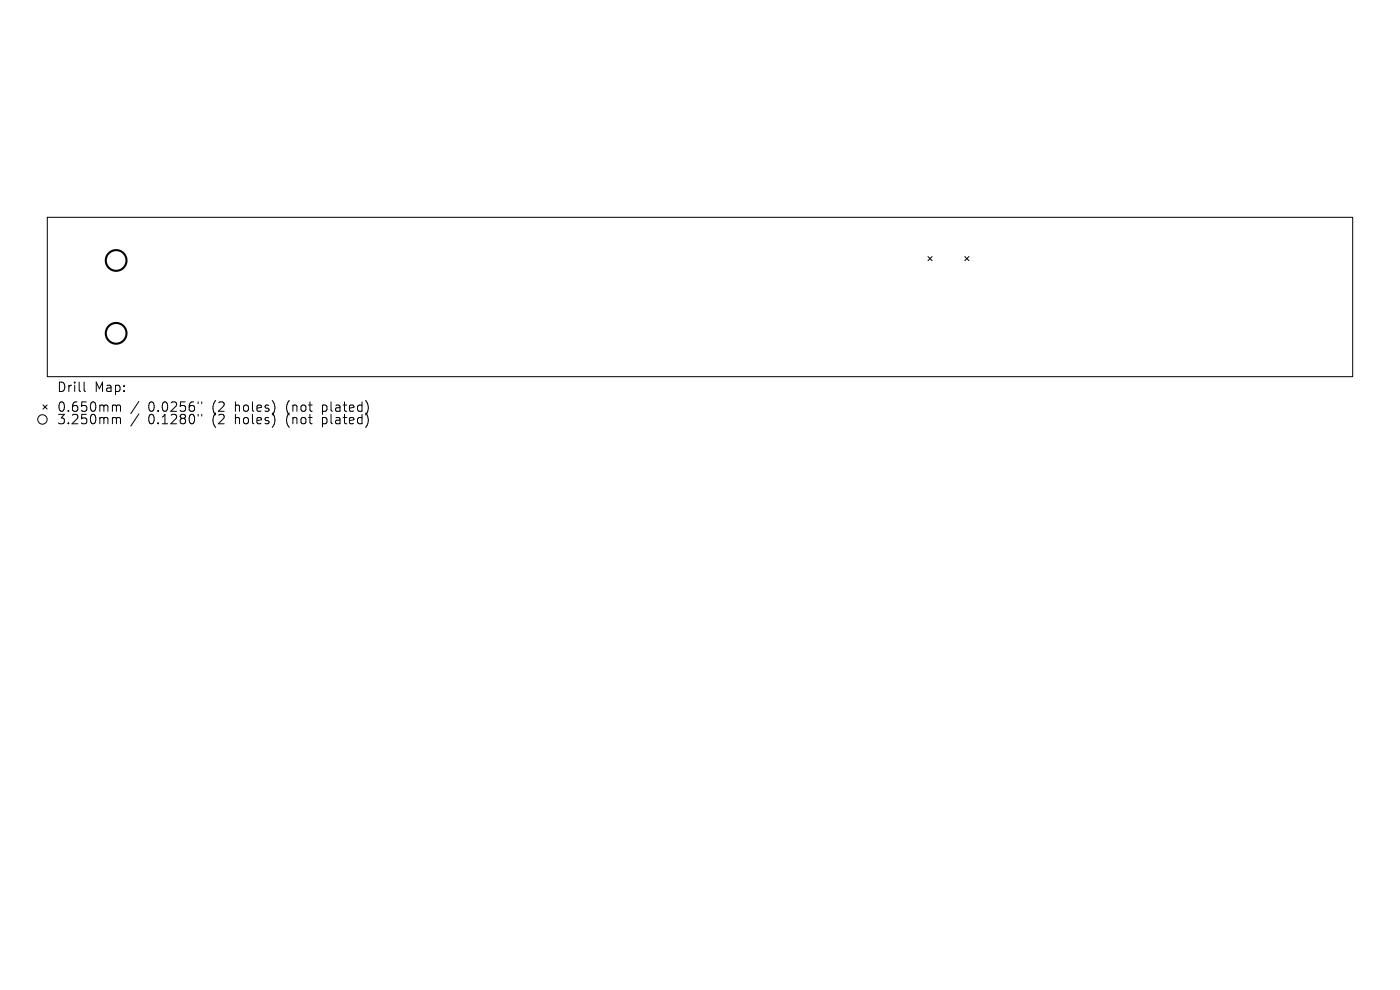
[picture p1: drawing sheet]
<svg xmlns="http://www.w3.org/2000/svg" width="297mm" height="210mm" viewBox="0 0 297 210" stroke-linecap="round" stroke-linejoin="round" font-family="sans-serif">
<defs><g id="words">
<g font-size="2.8">
<text x="12" y="83.4">Drill</text>
<text x="20" y="83.4">Map:</text>
<text x="12" y="87.6">0.650mm</text>
<text x="31.4" y="87.6">0.0256&quot;</text>
<text x="45.2" y="87.6">(2</text>
<text x="50.1" y="87.6">holes)</text>
<text x="61.2" y="87.6">(not</text>
<text x="69" y="87.6">plated)</text>
<text x="12" y="90.3">3.250mm</text>
<text x="31.4" y="90.3">0.1280&quot;</text>
<text x="45.2" y="90.3">(2</text>
<text x="50.1" y="90.3">holes)</text>
<text x="61.2" y="90.3">(not</text>
<text x="69" y="90.3">plated)</text>
</g>
</g></defs>
<g fill="none" stroke="#000" stroke-width=".21">
<path d="M10 46.1h277v33.8h-277zM196.9 54.4l.8 .9M197.7 54.4l-.8 .9M204.7 54.4l.9 .9M205.6 54.4l-.9 .9M9.1 85.9l.9 .9M10 85.9l-.9 .9M17.8 81.1v1.7l.3 .3M24.1 85.9l.5 .1 .1 .2M24.1 88.6l.5 .1 .1 .1M24.7 86.2l.3-.3 .5 .1 .1 1.3M24.7 86.2v1.1"/>
<path d="M24.7 88.8v1.1M24.7 88.8l.3-.2 .5 .1 .1 1.2M29.5 85.2l-1.7 2.5M29.5 87.8l-1.7 2.6M42 85.3v.3M42 87.9v.4M42.8 85.3v.3M42.8 87.9v.4"/>
<circle cx="9" cy="89" r="1"/>
</g>
<g fill="none" stroke="#000" stroke-width=".44">
<circle cx="24.6" cy="55.3" r="2.2"/>
<circle cx="24.6" cy="70.7" r="2.2"/>
</g>
<use href="#words"/>
</svg>
